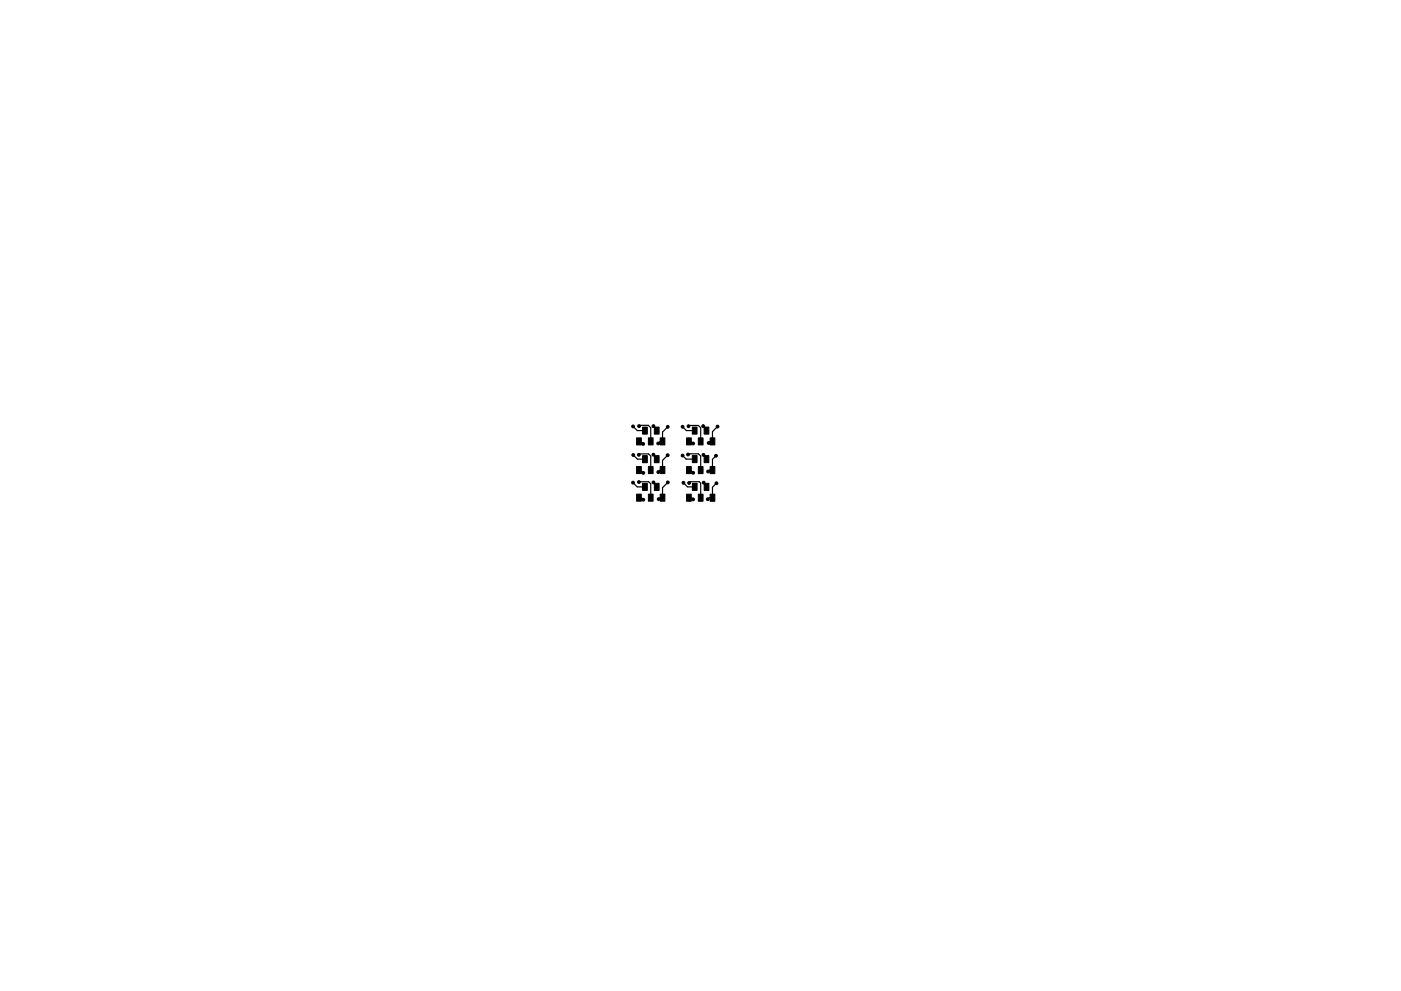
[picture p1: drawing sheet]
<svg xmlns="http://www.w3.org/2000/svg" width="297mm" height="210mm" viewBox="0 0 297 210" stroke-linecap="round" stroke-linejoin="round" font-family="sans-serif">
<g fill="#000" stroke="#000" stroke-width=".21">
<path d="M135 99h1v1.5h-1zM135 92.9h1v1.5h-1zM136.2 96.7h1v1.5h-1zM136.2 90.6h1v1.5h-1zM137.5 99h1v1.5h-1zM137.5 92.9h1v1.5h-1zM138.7 96.7h1v1.5h-1zM138.7 90.6h1v1.5h-1zM140 99h1v1.5h-1zM140 92.9h1v1.5h-1zM145.6 99h1v1.5h-1zM145.6 92.9h1v1.5h-1z"/>
<path d="M146.8 96.7h1v1.5h-1zM146.8 90.6h1v1.5h-1zM148.1 99h1v1.5h-1zM148.1 92.9h1v1.5h-1zM149.3 96.7h1v1.5h-1zM149.3 90.6h1v1.5h-1zM150.6 99h1v1.5h-1zM150.6 92.9h1v1.5h-1zM135 104.8h1v1.5h-1zM136.2 102.5h1v1.5h-1zM137.5 104.8h1v1.5h-1zM138.7 102.5h1v1.5h-1z"/>
<path d="M140 104.8h1v1.5h-1zM145.6 104.8h1v1.5h-1zM146.8 102.5h1v1.5h-1zM148.1 104.8h1v1.5h-1zM149.3 102.5h1v1.5h-1zM150.6 104.8h1v1.5h-1z"/>
<circle cx="134.2" cy="90.5" r=".3"/>
<circle cx="134.3" cy="96.5" r=".3"/>
<circle cx="135.4" cy="96.5" r=".3"/>
<circle cx="135.5" cy="90.4" r=".3"/>
<circle cx="136.4" cy="94.2" r=".3"/>
<circle cx="138.5" cy="90.4" r=".3"/>
<circle cx="138.5" cy="96.5" r=".3"/>
<circle cx="139.5" cy="94.1" r=".3"/>
<circle cx="141.6" cy="96.6" r=".3"/>
<circle cx="141.6" cy="90.6" r=".3"/>
<circle cx="144.7" cy="90.5" r=".3"/>
<circle cx="144.7" cy="96.6" r=".3"/>
<circle cx="145.9" cy="96.4" r=".3"/>
<circle cx="146" cy="90.4" r=".3"/>
<circle cx="147" cy="94.1" r=".3"/>
<circle cx="149.1" cy="90.4" r=".3"/>
<circle cx="149.2" cy="96.5" r=".3"/>
<circle cx="150.2" cy="94" r=".3"/>
<circle cx="151.8" cy="96.7" r=".3"/>
<circle cx="152.1" cy="90.5" r=".3"/>
<circle cx="134.2" cy="102.4" r=".3"/>
<circle cx="135.5" cy="102.3" r=".3"/>
<circle cx="136.4" cy="106" r=".3"/>
<circle cx="136.4" cy="100.3" r=".3"/>
<circle cx="138.5" cy="102.3" r=".3"/>
<circle cx="139.6" cy="100.2" r=".3"/>
<circle cx="139.6" cy="105.9" r=".3"/>
<circle cx="141.6" cy="102.3" r=".3"/>
<circle cx="144.9" cy="102.4" r=".3"/>
<circle cx="146.1" cy="102.5" r=".3"/>
<circle cx="147" cy="105.9" r=".3"/>
<circle cx="147" cy="100.3" r=".3"/>
<circle cx="149.2" cy="102.4" r=".3"/>
<circle cx="150.1" cy="105.9" r=".3"/>
<circle cx="150.1" cy="100" r=".3"/>
<circle cx="151.9" cy="102.5" r=".3"/>
</g>
<g fill="none" stroke="#000" stroke-width=".25">
<path d="M134.2 90.5l.9 .9h1.6M134.3 96.5l.9 .9h1.5M135.4 96.5l.2-.2h1.9l.5 .5v2.9M135.5 93.6h.3l.6 .6M135.5 99.7h.3l.6 .6M135.5 90.4l.2-.2h1.8l.5 .5v2.9M138.5 90.4l.7 .7v.3M138.5 96.5l.7 .7v.2M141.6 96.6l-1.1 1.1v2h-.5l-.4 .5M141.6 90.6l-1.1 1.1v1.9h-.5l-.5 .5M144.7 96.6l.8 .8h1.8M144.7 90.5l.8 .9h1.8"/>
<path d="M145.9 96.4l.4-.1h1.8l.5 .5v2.9M146 90.4l.1-.1h2l.5 .5v2.8M146.1 99.7h.3l.6 .6M146.1 93.6h.4l.5 .5M149.1 90.4l.7 .7v.3M149.2 96.5l.6 .7v.2M151.8 96.7l-.7 .7v2.3h-.7l-.3 .3M152.1 90.5l-1 1.1v2h-.5l-.4 .4M134.2 102.4l.9 .9h1.6M135.5 102.3l2-.1 .5 .4v3M135.5 105.6h.5l.4 .4M138.5 102.3l.7 .7v.3"/>
<path d="M141.6 102.3l-1.1 1.2v2.1h-.5l-.4 .3M144.9 102.4l.9 .9h1.5M146.1 105.6h.5l.4 .3M146.1 102.5l.3-.3h1.9l.3 .3v3.1M149.2 102.4l.6 .6v.3M151.9 102.5l-.8 .9v2.2h-.7l-.3 .3"/>
</g>
</svg>
